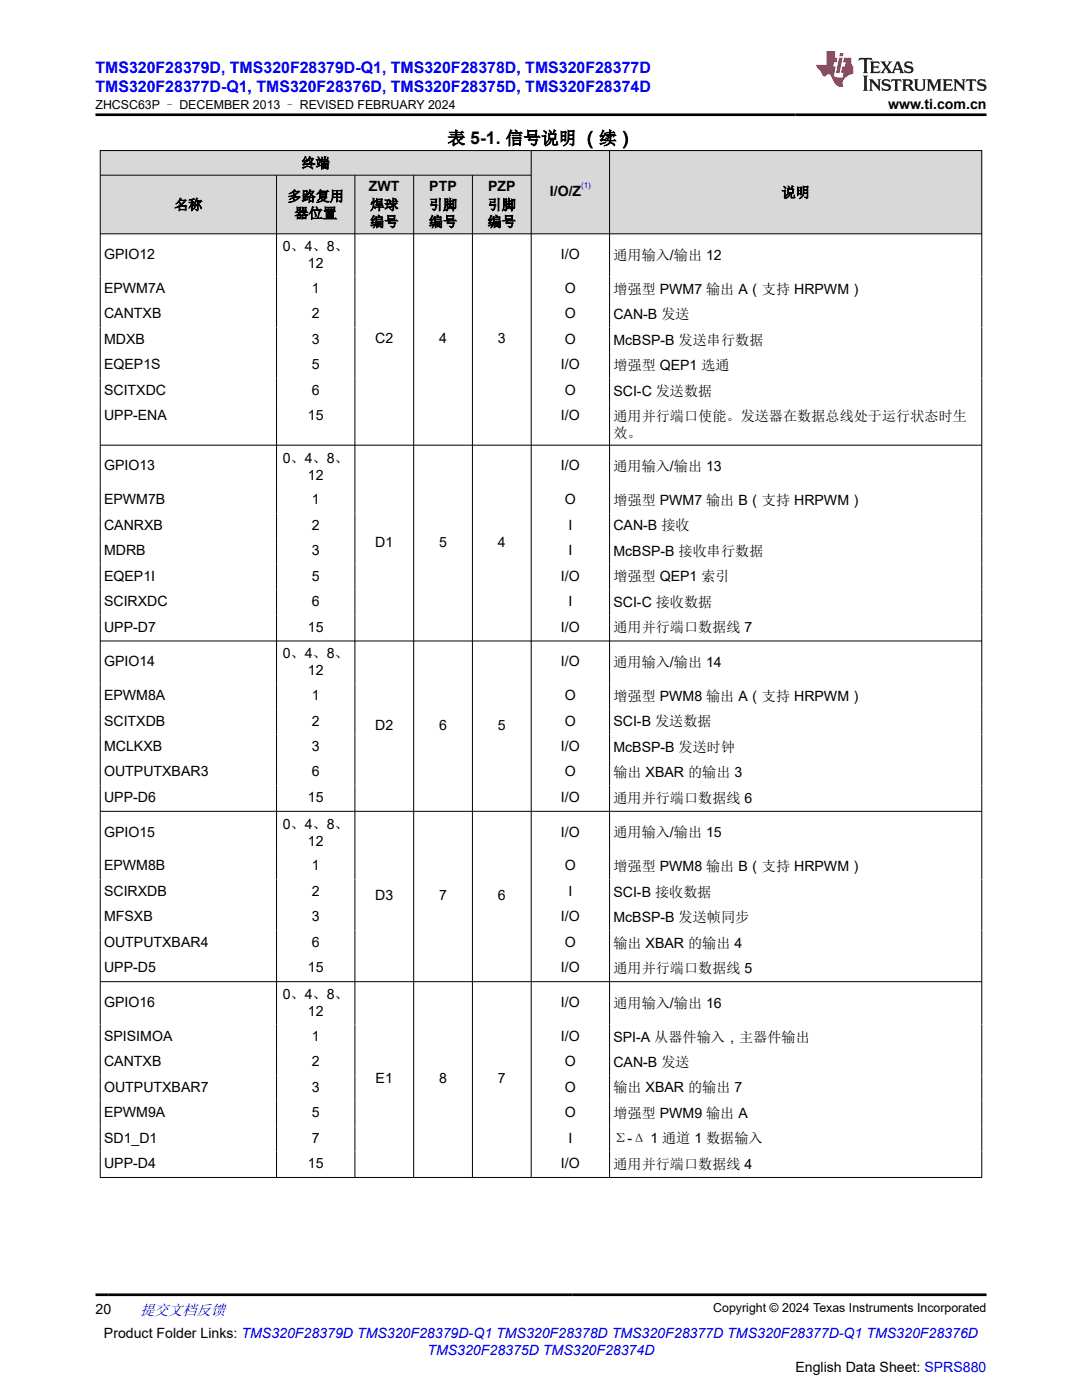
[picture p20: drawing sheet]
<svg xmlns="http://www.w3.org/2000/svg" width="216mm" height="279mm" viewBox="0 0 216 279" stroke-linecap="round" stroke-linejoin="round" font-family="sans-serif">
<defs><g id="words">
<text font-size="3.5" x="89.3" y="28.8">表 5-1. 信号说明 （续）</text>
<g font-size="3.2" fill="#00f">
<text x="19" y="14.5">TMS320F28379D, TMS320F28379D-Q1, TMS320F28378D, TMS320F28377D</text>
<text x="19" y="18.3">TMS320F28377D-Q1, TMS320F28376D, TMS320F28375D, TMS320F28374D</text>
</g>
<text font-size="3" fill="#00f" x="27.9" y="262.4">提交文档反馈</text>
<g font-size="2.8">
<text x="177.2" y="21.7">www.ti.com.cn</text>
<text x="60.2" y="33.5">终端</text>
<text x="34.8" y="41.8">名称</text>
<text x="57.4" y="40.1">多路复用</text>
<text x="73.6" y="38.2">ZWT</text>
<text x="73.9" y="41.8">焊球</text>
<text x="85.6" y="41.8">引脚</text>
<text x="85.7" y="38.2">PTP</text>
<text x="97.3" y="41.8">引脚</text>
<text x="97.4" y="38.2">PZP</text>
<text x="109.7" y="39.1">I/O/Z</text>
<text x="155.9" y="39.4">说明</text>
<text x="58.8" y="43.5">器位置</text>
<text x="73.9" y="45.2">编号</text>
<text x="85.6" y="45.2">编号</text>
<text x="97.3" y="45.2">编号</text>
<text x="20.8" y="51.7">GPIO12</text>
<text x="56.4" y="50.1">0、4、8、</text>
<text x="61.4" y="53.5">12</text>
<text x="111.9" y="51.7">I/O</text>
<text x="122.4" y="51.8">通用输入/输出 12</text>
<text x="20.8" y="58.5">EPWM7A</text>
<text x="62.2" y="58.5">1</text>
<text x="112.7" y="58.5">O</text>
<text x="122.4" y="58.6">增强型 PWM7 输出 A（支持 HRPWM）</text>
<text x="20.8" y="63.5">CANTXB</text>
<text x="62.2" y="63.5">2</text>
<text x="112.7" y="63.5">O</text>
<text x="122.4" y="63.7">CAN-B 发送</text>
<text x="20.8" y="68.6">MDXB</text>
<text x="62.2" y="68.6">3</text>
<text x="74.9" y="68.5">C2</text>
<text x="87.6" y="68.5">4</text>
<text x="99.3" y="68.5">3</text>
<text x="112.7" y="68.6">O</text>
<text x="122.4" y="68.8">McBSP-B 发送串行数据</text>
<text x="20.8" y="73.7">EQEP1S</text>
<text x="62.2" y="73.7">5</text>
<text x="111.9" y="73.7">I/O</text>
<text x="122.4" y="73.9">增强型 QEP1 选通</text>
<text x="20.8" y="78.8">SCITXDC</text>
<text x="20.8" y="83.7">UPP-ENA</text>
<text x="61.4" y="83.7">15</text>
<text x="62.2" y="78.8">6</text>
<text x="111.9" y="83.7">I/O</text>
<text x="112.7" y="78.8">O</text>
<text x="122.4" y="78.9">SCI-C 发送数据</text>
<text x="122.4" y="84">通用并行端口使能。发送器在数据总线处于运行状态时生</text>
<text x="122.4" y="87.4">效。</text>
<text x="20.8" y="93.9">GPIO13</text>
<text x="56.4" y="92.3">0、4、8、</text>
<text x="61.4" y="95.7">12</text>
<text x="111.9" y="93.9">I/O</text>
<text x="122.4" y="94">通用输入/输出 13</text>
<text x="20.8" y="100.6">EPWM7B</text>
<text x="62.2" y="100.6">1</text>
<text x="112.7" y="100.6">O</text>
<text x="122.4" y="100.8">增强型 PWM7 输出 B（支持 HRPWM）</text>
<text x="20.8" y="105.7">CANRXB</text>
<text x="62.2" y="105.7">2</text>
<text x="113.4" y="105.7">I</text>
<text x="122.4" y="105.9">CAN-B 接收</text>
<text x="20.8" y="110.8">MDRB</text>
<text x="62.2" y="110.8">3</text>
<text x="74.9" y="109.1">D1</text>
<text x="87.6" y="109.1">5</text>
<text x="99.3" y="109.1">4</text>
<text x="113.4" y="110.8">I</text>
<text x="122.4" y="110.9">McBSP-B 接收串行数据</text>
<text x="20.8" y="115.9">EQEP1I</text>
<text x="62.2" y="115.9">5</text>
<text x="111.9" y="115.9">I/O</text>
<text x="122.4" y="116">增强型 QEP1 索引</text>
<text x="20.8" y="121">SCIRXDC</text>
<text x="62.2" y="121">6</text>
<text x="113.4" y="121">I</text>
<text x="122.4" y="121.1">SCI-C 接收数据</text>
<text x="20.8" y="126.1">UPP-D7</text>
<text x="56.4" y="131.4">0、4、8、</text>
<text x="61.4" y="126.1">15</text>
<text x="111.9" y="126.1">I/O</text>
<text x="122.4" y="126.2">通用并行端口数据线 7</text>
<text x="20.8" y="132.9">GPIO14</text>
<text x="61.4" y="134.8">12</text>
<text x="111.9" y="132.9">I/O</text>
<text x="122.4" y="133.1">通用输入/输出 14</text>
<text x="20.8" y="139.7">EPWM8A</text>
<text x="62.2" y="139.7">1</text>
<text x="112.7" y="139.7">O</text>
<text x="122.4" y="139.9">增强型 PWM8 输出 A（支持 HRPWM）</text>
<text x="20.8" y="144.8">SCITXDB</text>
<text x="20.8" y="149.9">MCLKXB</text>
<text x="62.2" y="144.8">2</text>
<text x="62.2" y="149.9">3</text>
<text x="74.9" y="145.7">D2</text>
<text x="87.6" y="145.7">6</text>
<text x="99.3" y="145.7">5</text>
<text x="111.9" y="149.9">I/O</text>
<text x="112.7" y="144.8">O</text>
<text x="122.4" y="144.9">SCI-B 发送数据</text>
<text x="20.8" y="155">OUTPUTXBAR3</text>
<text x="62.2" y="155">6</text>
<text x="112.7" y="155">O</text>
<text x="122.4" y="150">McBSP-B 发送时钟</text>
<text x="122.4" y="155.1">输出 XBAR 的输出 3</text>
<text x="20.8" y="160">UPP-D6</text>
<text x="61.4" y="160">15</text>
<text x="111.9" y="160">I/O</text>
<text x="122.4" y="160.2">通用并行端口数据线 6</text>
<text x="20.8" y="166.9">GPIO15</text>
<text x="56.4" y="165.4">0、4、8、</text>
<text x="111.9" y="166.9">I/O</text>
<text x="122.4" y="167.1">通用输入/输出 15</text>
<text x="20.8" y="173.7">EPWM8B</text>
<text x="61.4" y="168.8">12</text>
<text x="62.2" y="173.7">1</text>
<text x="112.7" y="173.7">O</text>
<text x="122.4" y="173.9">增强型 PWM8 输出 B（支持 HRPWM）</text>
<text x="20.8" y="178.8">SCIRXDB</text>
<text x="62.2" y="178.8">2</text>
<text x="74.9" y="179.6">D3</text>
<text x="87.6" y="179.6">7</text>
<text x="99.3" y="179.6">6</text>
<text x="113.4" y="178.8">I</text>
<text x="122.4" y="178.9">SCI-B 接收数据</text>
<text x="20.8" y="183.9">MFSXB</text>
<text x="62.2" y="183.9">3</text>
<text x="111.9" y="183.9">I/O</text>
<text x="122.4" y="184">McBSP-B 发送帧同步</text>
<text x="20.8" y="189">OUTPUTXBAR4</text>
<text x="62.2" y="189">6</text>
<text x="112.7" y="189">O</text>
<text x="122.4" y="189.1">输出 XBAR 的输出 4</text>
<text x="20.8" y="194">UPP-D5</text>
<text x="61.4" y="194">15</text>
<text x="111.9" y="194">I/O</text>
<text x="122.4" y="194.2">通用并行端口数据线 5</text>
<text x="20.8" y="200.9">GPIO16</text>
<text x="56.4" y="199.4">0、4、8、</text>
<text x="61.4" y="202.8">12</text>
<text x="111.9" y="200.9">I/O</text>
<text x="122.4" y="201.1">通用输入/输出 16</text>
<text x="20.8" y="207.7">SPISIMOA</text>
<text x="62.2" y="207.7">1</text>
<text x="111.9" y="207.7">I/O</text>
<text x="122.4" y="207.9">SPI-A 从器件输入，主器件输出</text>
<text x="20.8" y="212.8">CANTXB</text>
<text x="62.2" y="212.8">2</text>
<text x="112.7" y="212.8">O</text>
<text x="122.4" y="212.9">CAN-B 发送</text>
<text x="20.8" y="217.9">OUTPUTXBAR7</text>
<text x="62.2" y="217.9">3</text>
<text x="75" y="216.2">E1</text>
<text x="87.6" y="216.2">8</text>
<text x="99.3" y="216.2">7</text>
<text x="112.7" y="217.9">O</text>
<text x="122.4" y="218">输出 XBAR 的输出 7</text>
<text x="20.8" y="223">EPWM9A</text>
<text x="62.2" y="223">5</text>
<text x="112.7" y="223">O</text>
<text x="122.4" y="223.1">增强型 PWM9 输出 A</text>
<text x="20.8" y="228">SD1_D1</text>
<text x="20.8" y="233.1">UPP-D4</text>
<text x="61.4" y="233.1">15</text>
<text x="62.2" y="228">7</text>
<text x="111.9" y="233.1">I/O</text>
<text x="113.4" y="228">I</text>
<text x="122.4" y="228.2">Σ-Δ 1 通道 1 数据输入</text>
<text x="122.4" y="233.3">通用并行端口数据线 4</text>
<text x="19" y="262.1">20</text>
<text x="20.7" y="266.9">Product Folder Links: TMS320F28379D TMS320F28379D-Q1 TMS320F28378D TMS320F28377D TMS320F28377D-Q1 TMS320F28376D</text>
<text x="158.7" y="273.7">English Data Sheet: SPRS880</text>
</g>
<text font-size="2.8" fill="#00f" x="85.3" y="270.3">TMS320F28375D TMS320F28374D</text>
<g font-size="2.5">
<text x="19" y="21.8">ZHCSC63P – DECEMBER 2013 – REVISED FEBRUARY 2024</text>
<text x="142.3" y="261.8">Copyright © 2024 Texas Instruments Incorporated</text>
</g>
<text font-size="1.6" fill="#00f" x="116" y="37.4">(1)</text>
</g></defs>
<g fill="#d8d8d8">
<path d="M20 30h175.9v5h-175.9z" fill-rule="evenodd"/>
<path d="M20.1 30.1h85.8v4.8h-85.8z" fill-rule="evenodd"/>
<path d="M106.1 30.1h15.5v16.5h-15.5z" fill-rule="evenodd"/>
<path d="M121.7 30.1h74.1v16.5h-74.1z" fill-rule="evenodd"/>
<path d="M20.1 35h35v11.6h-35z" fill-rule="evenodd"/>
<path d="M55.2 35h15.6v11.6h-15.6z" fill-rule="evenodd"/>
<path d="M70.9 35h11.6v11.6h-11.6z" fill-rule="evenodd"/>
<path d="M82.6 35h11.6v11.6h-11.6z" fill-rule="evenodd"/>
<path d="M94.3 35h11.6v11.6h-11.6z" fill-rule="evenodd"/>
</g>
<g fill="none" stroke="#000" stroke-width=".2">
<path d="M19.9 30h176.1M19.9 35h86.2M20 30v205.1M55.2 35v200.1M70.8 35v200.1M82.5 35v200.1M94.3 35v200.1M106 30v205.1M121.6 30v205.1M195.9 30v205.1M196 46.7h-176.1M19.9 88.8h176.1"/>
<path d="M19.9 127.9h176.1M19.9 161.9h176.1M19.9 195.9h176.1M19.9 235h176.1"/>
</g>
<path d="M171.5 11.6l-.2 .5 .5-.2h.6v.1v2.2l-.2 .4h1l-.2-.4v-2.2v-.1h.5l.5 .2-.1-.5zM173.6 12.3l.2 .4v1.5l-.2 .4h1.9l.1-.6a1.08 1.08 0 0 1-1.3 .2v-.7h.6l.4 .2v-.7l-.4 .2h-.6v-.5l.2-.2a1 1 0 0 1 1 .3l-.1-.5zM175.7 12.3l.9 1.1-1 1.2h.9l-.2-.2 .5-.8 .4 .8-.2 .2h1.6l-.2-.2 .2-.5h.9l.1 .5-.1 .2h.9l-.2-.3-.8-2h-.5l-.9 2.2-.9-1.1 .9-1.1h-.8l.2 .2-.4 .6-.4-.6 .2-.2zM179 12.7l.4 1h-.7zM180.7 12.4a.65 .65 0 0 0-.2 .7 .65 .65 0 0 0 .6 .5l.6 .1 .1 .3a.79 .79 0 0 1-.7 .4 .79 .79 0 0 1-.7-.5l.1 .7 .2-.1a.93 .93 0 0 0 1.1 .1 .93 .93 0 0 0 .4-1 1.46 1.46 0 0 0-1.2-.6l-.1-.3a1.09 1.09 0 0 1 1.2 .2l-.2-.6-.1 .1-.5-.2zM172.2 15.1l.2 .4v2.2l-.2 .4h1l-.2-.4v-2.2l.2-.4zM173.4 15.8l.2 .4v1.5l-.2 .4h.8l-.3-.4 .1-1.3 1.6 1.8v-2l.2-.4h-.7l.1 .2 .1 1.1-1.2-1.3zM176.2 15.9a.65 .65 0 0 0-.2 .8 .65 .65 0 0 0 .6 .4l.6 .2 .1 .2a.79 .79 0 0 1-.7 .4 .79 .79 0 0 1-.7-.5l.1 .7 .2-.1a.93 .93 0 0 0 1.1 .1 .93 .93 0 0 0 .4-.9 1.46 1.46 0 0 0-1.2-.6l-.1-.4a1.09 1.09 0 0 1 1.2 .2l-.1-.6-.2 .1-.5-.1zM177.9 15.8l-.1 .6a.63 .63 0 0 1 .8-.3v1.6l-.3 .4h1l-.2-.4v-1.6a.66 .66 0 0 1 .8 .3l-.1-.6zM180 15.8l.2 .4v1.5l-.2 .4h1l-.2-.2-.1-.7h.5l.1 .2a.79 .79 0 0 0 1.2 .6l-1-.9a.61 .61 0 0 0 .6-.6 .61 .61 0 0 0-.5-.7zM180.8 16.1h.1a.47 .47 0 0 1 .5 .1 .47 .47 0 0 1 .1 .5l-.1 .1-.7 .1zM182.3 15.8l.2 .2a2.27 2.27 0 0 0 .4 2 1.04 1.04 0 0 0 1.7-.7v-1.3l.2-.2h-.8l.2 .4v1.1a.6 .6 0 0 1-.6 .6 .6 .6 0 0 1-.6-.6v-1.1l.3-.4zM184.9 15.8l.2 .4v1.5l-.2 .4h.8l-.3-.4v-1.4l.9 1.9 .9-1.9v1.4l-.3 .4h1l-.2-.4v-1.5l.2-.4h-.8l-.7 1.5-.6-1.5zM188.1 15.8l.2 .4v1.5l-.2 .4h1.9l.1-.6a1.09 1.09 0 0 1-1.3 .2v-.7h.6l.4 .2v-.6l-.4 .2h-.6v-.6l.2-.1a1.01 1.01 0 0 1 1 .3l-.1-.6zM190.2 15.8l.3 .4v1.5l-.3 .4h.8l-.2-.4v-1.3l1.6 1.8v-2l.2-.4h-.7l.2 .2v1.1l-1.2-1.3zM192.8 15.8l-.1 .6a.63 .63 0 0 1 .8-.3v1.6l-.3 .4h1l-.2-.4v-1.6a.66 .66 0 0 1 .8 .3l-.1-.6zM195.2 15.9a.65 .65 0 0 0-.2 .8 .65 .65 0 0 0 .6 .4l.6 .2 .2 .2a.79 .79 0 0 1-.7 .4 .79 .79 0 0 1-.7-.5l.1 .7 .2-.1a.93 .93 0 0 0 1 .1 .93 .93 0 0 0 .5-.9 1.46 1.46 0 0 0-1.3-.6v-.4a1.09 1.09 0 0 1 1.2 .2l-.2-.6-.2 .1-.5-.1z" fill="#231f20"/>
<path d="M164.9 10.2v2.8h-2l.1 .3 .8 1a.95 .95 0 0 0 1 .9 .59 .59 0 0 1 .5-.4 .59 .59 0 0 1 .5 .4l.4 .7a1.59 1.59 0 0 0 2.1 1.4 1.61 1.61 0 0 1 1-2.3l1-.3-.1-1.5a1.59 1.59 0 0 1-.3-1.7h-1.5l-.2 .9h.6l-.2 .9h-.5l-.2 1v.2l.4 .1-.1 .9h-.7a.73 .73 0 0 1-1-.7l.3-1.5h-.5l.1-.9h.5l.2-.9h-.5v-1.3zM167.4 11.5l-.6 3.1h.7l.6-3.1zM167.6 10.6l-.1 .6h.7l.1-.6z" fill="#ed1c24"/>
<path d="M19 22.9h177.8M19 258.4h177.8" fill="none" stroke="#000" stroke-width=".53"/>
<use href="#words"/>
</svg>
